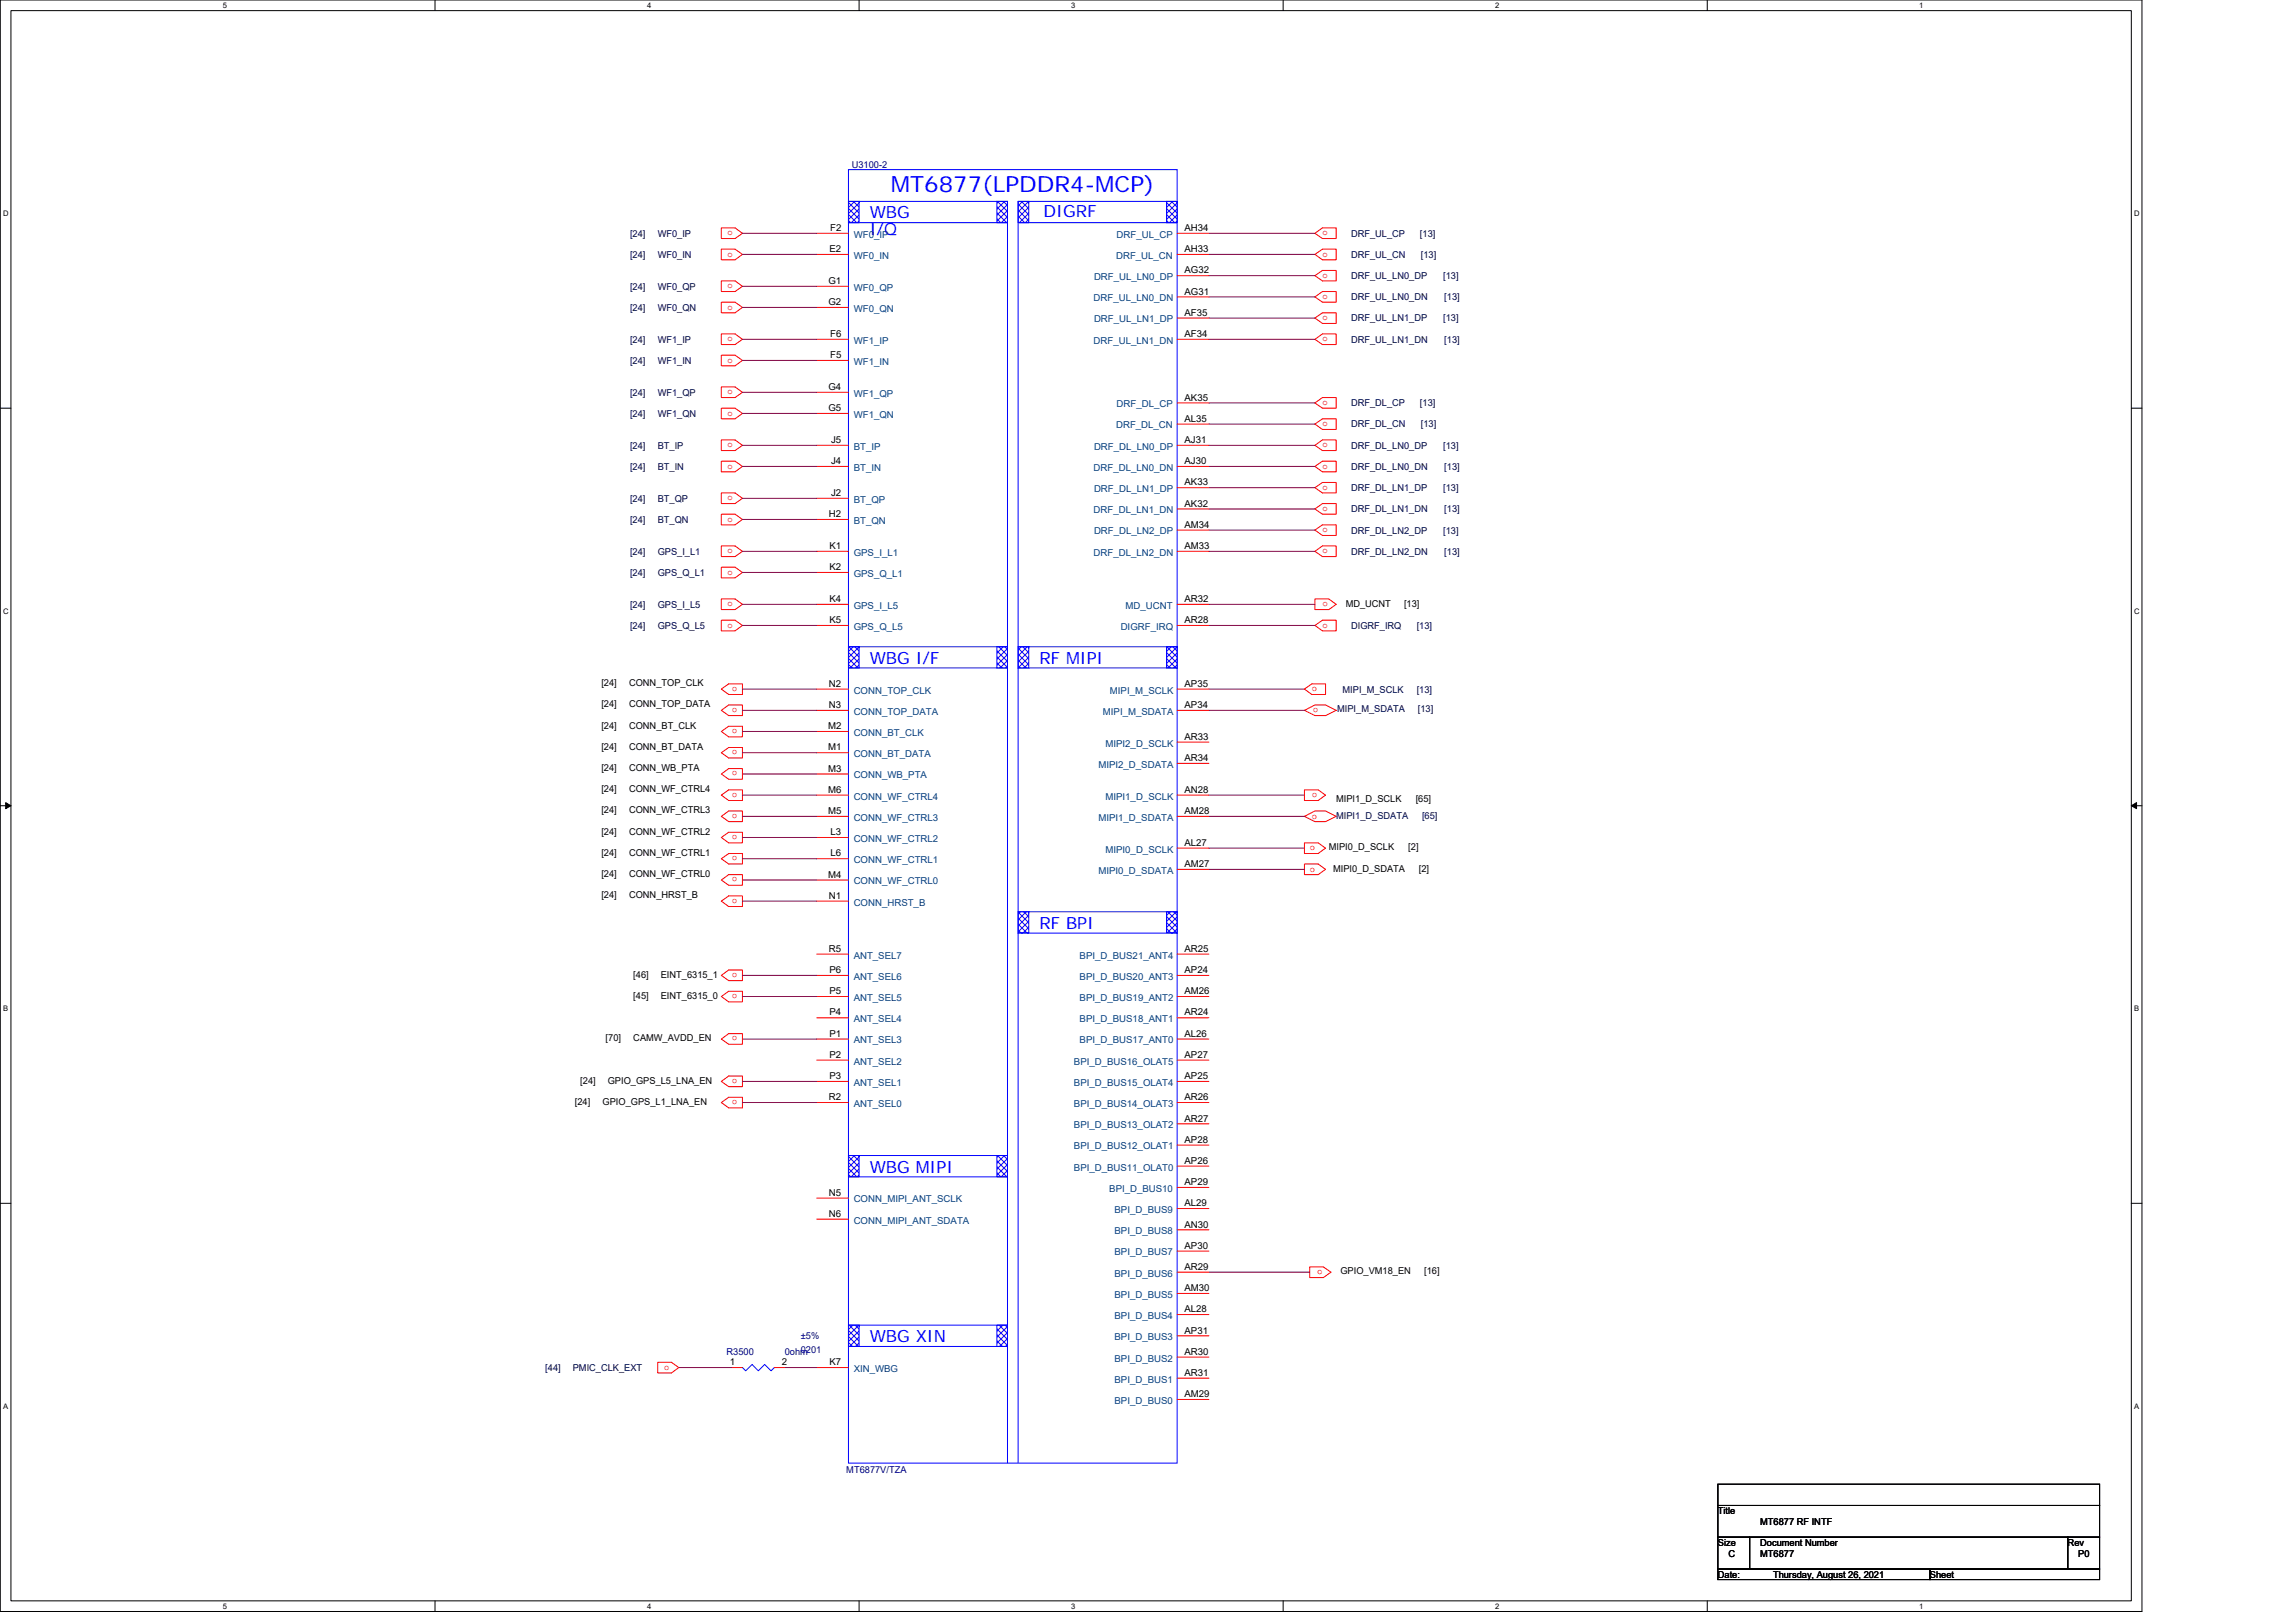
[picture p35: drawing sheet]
<svg xmlns="http://www.w3.org/2000/svg" width="297mm" height="210mm" viewBox="0 0 297 210" stroke-linecap="round" stroke-linejoin="round" font-family="sans-serif">
<defs><g id="words">
<text font-size="2.9" fill="#00f" x="115.2" y="24.8">MT6877(LPDDR4-MCP)</text>
<g font-size="2.2" fill="#00f">
<text x="112.5" y="28.3">WBG</text>
<text x="135" y="28.1">DIGRF</text>
<text x="112.5" y="30.4">I/Q</text>
<text x="112.5" y="85.9">WBG I/F</text>
<text x="134.5" y="85.9">RF MIPI</text>
<text x="134.5" y="120.2">RF BPI</text>
<text x="112.5" y="151.7">WBG MIPI</text>
<text x="112.5" y="173.7">WBG XIN</text>
</g>
<g font-size="1.2" fill="#000080">
<text x="110.2" y="21.7">U3100-2</text>
<text x="103.6" y="173.3">±5%</text>
<text x="94" y="175.3">R3500</text>
<text x="101.5" y="175.3">0ohm</text>
<text x="103.6" y="175">0201</text>
<text x="109.5" y="190.5">MT6877V/TZA</text>
</g>
<g font-size="1.2">
<text x="107.4" y="29.9">F2</text>
<text x="153.2" y="29.9">AH34</text>
<text x="107.3" y="32.6">E2</text>
<text x="153.2" y="32.6">AH33</text>
<text x="153.2" y="35.4">AG32</text>
<text x="107.2" y="36.7">G1</text>
<text x="107.2" y="39.5">G2</text>
<text x="153.2" y="38.1">AG31</text>
<text x="153.2" y="40.9">AF35</text>
<text x="107.4" y="43.6">F6</text>
<text x="107.4" y="46.3">F5</text>
<text x="153.2" y="43.6">AF34</text>
<text x="107.2" y="50.5">G4</text>
<text x="107.2" y="53.2">G5</text>
<text x="153.2" y="51.8">AK35</text>
<text x="107.5" y="57.3">J5</text>
<text x="153.2" y="54.6">AL35</text>
<text x="153.2" y="57.3">AJ31</text>
<text x="107.5" y="60">J4</text>
<text x="107.5" y="64.2">J2</text>
<text x="153.2" y="60">AJ30</text>
<text x="153.2" y="65.6">AK32</text>
<text x="153.2" y="62.8">AK33</text>
<text x="107.2" y="66.9">H2</text>
<text x="107.3" y="71">K1</text>
<text x="153.2" y="71">AM33</text>
<text x="153.2" y="68.3">AM34</text>
<text x="107.3" y="73.8">K2</text>
<text x="107.3" y="77.9">K4</text>
<text x="153.2" y="77.9">AR32</text>
<text x="107.3" y="80.6">K5</text>
<text x="153.2" y="80.6">AR28</text>
<text x="174.1" y="78.5">MD_UCNT</text>
<text x="181.6" y="78.5">[13]</text>
<text x="77.8" y="88.8">[24]</text>
<text x="81.4" y="88.8">CONN_TOP_CLK</text>
<text x="107.2" y="88.9">N2</text>
<text x="153.2" y="88.9">AP35</text>
<text x="77.8" y="91.5">[24]</text>
<text x="77.8" y="94.3">[24]</text>
<text x="81.4" y="91.5">CONN_TOP_DATA</text>
<text x="81.4" y="94.3">CONN_BT_CLK</text>
<text x="107.1" y="94.3">M2</text>
<text x="107.2" y="91.6">N3</text>
<text x="153.2" y="91.6">AP34</text>
<text x="153.2" y="95.7">AR33</text>
<text x="77.8" y="97">[24]</text>
<text x="77.8" y="99.7">[24]</text>
<text x="81.4" y="97">CONN_BT_DATA</text>
<text x="81.4" y="99.7">CONN_WB_PTA</text>
<text x="107.1" y="97.1">M1</text>
<text x="107.1" y="99.8">M3</text>
<text x="153.2" y="98.5">AR34</text>
<text x="77.8" y="102.5">[24]</text>
<text x="77.8" y="105.2">[24]</text>
<text x="77.8" y="108">[24]</text>
<text x="81.4" y="102.5">CONN_WF_CTRL4</text>
<text x="81.4" y="105.2">CONN_WF_CTRL3</text>
<text x="81.4" y="108">CONN_WF_CTRL2</text>
<text x="107.1" y="105.3">M5</text>
<text x="107.1" y="102.6">M6</text>
<text x="153.2" y="102.6">AN28</text>
<text x="153.2" y="105.3">AM28</text>
<text x="172.9" y="103.7">MIPI1_D_SCLK</text>
<text x="183.2" y="103.7">[65]</text>
<text x="77.8" y="110.7">[24]</text>
<text x="77.8" y="113.5">[24]</text>
<text x="81.4" y="110.7">CONN_WF_CTRL1</text>
<text x="81.4" y="113.5">CONN_WF_CTRL0</text>
<text x="107.1" y="113.6">M4</text>
<text x="107.5" y="110.8">L6</text>
<text x="107.5" y="108.1">L3</text>
<text x="153.2" y="112.2">AM27</text>
<text x="153.2" y="109.4">AL27</text>
<text x="171.9" y="110">MIPI0_D_SCLK</text>
<text x="172.5" y="112.8">MIPI0_D_SDATA</text>
<text x="182.2" y="110">[2]</text>
<text x="183.6" y="112.8">[2]</text>
<text x="77.8" y="116.2">[24]</text>
<text x="81.4" y="116.2">CONN_HRST_B</text>
<text x="107.2" y="116.3">N1</text>
<text x="107.2" y="123.1">R5</text>
<text x="107.3" y="125.9">P6</text>
<text x="153.2" y="123.1">AR25</text>
<text x="153.2" y="125.9">AP24</text>
<text x="81.9" y="129.2">[45]</text>
<text x="81.9" y="126.5">[46]</text>
<text x="85.5" y="129.2">EINT_6315_0</text>
<text x="85.5" y="126.5">EINT_6315_1</text>
<text x="107.3" y="131.4">P4</text>
<text x="107.3" y="128.6">P5</text>
<text x="153.2" y="131.4">AR24</text>
<text x="153.2" y="128.6">AM26</text>
<text x="78.4" y="134.7">[70]</text>
<text x="81.9" y="134.7">CAMW_AVDD_EN</text>
<text x="107.3" y="136.9">P2</text>
<text x="107.3" y="134.1">P1</text>
<text x="153.2" y="134.1">AL26</text>
<text x="153.2" y="136.9">AP27</text>
<text x="74.4" y="143">[24]</text>
<text x="75.1" y="140.2">[24]</text>
<text x="78" y="143">GPIO_GPS_L1_LNA_EN</text>
<text x="78.6" y="140.2">GPIO_GPS_L5_LNA_EN</text>
<text x="107.2" y="142.3">R2</text>
<text x="107.3" y="139.6">P3</text>
<text x="153.2" y="142.3">AR26</text>
<text x="153.2" y="139.6">AP25</text>
<text x="153.2" y="145.1">AR27</text>
<text x="153.2" y="147.8">AP28</text>
<text x="107.2" y="154.7">N5</text>
<text x="153.2" y="153.3">AP29</text>
<text x="153.2" y="150.6">AP26</text>
<text x="107.2" y="157.4">N6</text>
<text x="153.2" y="158.8">AN30</text>
<text x="153.2" y="156.1">AL29</text>
<text x="153.2" y="161.6">AP30</text>
<text x="153.2" y="167">AM30</text>
<text x="153.2" y="164.3">AR29</text>
<text x="173.4" y="164.9">GPIO_VM18_EN</text>
<text x="184.3" y="164.9">[16]</text>
<text x="153.2" y="172.5">AP31</text>
<text x="153.2" y="169.8">AL28</text>
<text x="94.4" y="176.6">1</text>
<text x="101.1" y="176.6">2</text>
<text x="107.3" y="176.6">K7</text>
<text x="153.2" y="178">AR31</text>
<text x="153.2" y="175.3">AR30</text>
<text x="153.2" y="180.8">AM29</text>
<text x="222.2" y="195.9">Title</text>
<text x="227.7" y="197.3">MT6877 RF INTF</text>
<text x="222.2" y="200">Size</text>
<text x="223.6" y="201.4">C</text>
<text x="227.7" y="200">Document Number</text>
<text x="227.7" y="201.4">MT6877</text>
<text x="267.5" y="200">Rev</text>
<text x="268.9" y="201.4">P0</text>
<text x="222.2" y="204.1">Date:</text>
<text x="229.4" y="204.1">Thursday, August 26, 2021</text>
<text x="249.7" y="204.1">Sheet</text>
</g>
<g font-size="1.2" fill="#000040">
<text x="81.5" y="30.6">[24]</text>
<text x="81.5" y="33.4">[24]</text>
<text x="85.1" y="30.6">WF0_IP</text>
<text x="85.1" y="33.4">WF0_IN</text>
<text x="174.8" y="30.6">DRF_UL_CP</text>
<text x="174.8" y="33.4">DRF_UL_CN</text>
<text x="183.7" y="30.6">[13]</text>
<text x="183.8" y="33.4">[13]</text>
<text x="81.5" y="37.5">[24]</text>
<text x="81.5" y="40.2">[24]</text>
<text x="85.1" y="37.5">WF0_QP</text>
<text x="85.1" y="40.2">WF0_QN</text>
<text x="174.8" y="36.1">DRF_UL_LN0_DP</text>
<text x="174.8" y="38.8">DRF_UL_LN0_DN</text>
<text x="174.8" y="41.6">DRF_UL_LN1_DP</text>
<text x="186.7" y="36.1">[13]</text>
<text x="186.7" y="41.6">[13]</text>
<text x="186.9" y="38.8">[13]</text>
<text x="81.5" y="44.3">[24]</text>
<text x="81.5" y="47.1">[24]</text>
<text x="85.1" y="44.3">WF1_IP</text>
<text x="85.1" y="47.1">WF1_IN</text>
<text x="174.8" y="44.3">DRF_UL_LN1_DN</text>
<text x="186.9" y="44.3">[13]</text>
<text x="81.5" y="51.2">[24]</text>
<text x="81.5" y="53.9">[24]</text>
<text x="85.1" y="51.2">WF1_QP</text>
<text x="85.1" y="53.9">WF1_QN</text>
<text x="174.8" y="52.6">DRF_DL_CP</text>
<text x="183.7" y="52.6">[13]</text>
<text x="81.5" y="58">[24]</text>
<text x="85.1" y="58">BT_IP</text>
<text x="174.8" y="55.3">DRF_DL_CN</text>
<text x="174.8" y="58">DRF_DL_LN0_DP</text>
<text x="183.8" y="55.3">[13]</text>
<text x="186.7" y="58">[13]</text>
<text x="81.5" y="60.8">[24]</text>
<text x="81.5" y="64.9">[24]</text>
<text x="85.1" y="60.8">BT_IN</text>
<text x="85.1" y="64.9">BT_QP</text>
<text x="174.8" y="60.8">DRF_DL_LN0_DN</text>
<text x="174.8" y="63.5">DRF_DL_LN1_DP</text>
<text x="186.7" y="63.5">[13]</text>
<text x="186.9" y="60.8">[13]</text>
<text x="81.5" y="67.6">[24]</text>
<text x="81.5" y="71.8">[24]</text>
<text x="85.1" y="67.6">BT_QN</text>
<text x="85.1" y="71.8">GPS_I_L1</text>
<text x="174.8" y="66.3">DRF_DL_LN1_DN</text>
<text x="174.8" y="69">DRF_DL_LN2_DP</text>
<text x="174.8" y="71.8">DRF_DL_LN2_DN</text>
<text x="186.7" y="69">[13]</text>
<text x="186.9" y="66.3">[13]</text>
<text x="186.9" y="71.8">[13]</text>
<text x="81.5" y="74.5">[24]</text>
<text x="85.1" y="74.5">GPS_Q_L1</text>
<text x="81.5" y="78.6">[24]</text>
<text x="81.5" y="81.4">[24]</text>
<text x="85.1" y="78.6">GPS_I_L5</text>
<text x="85.1" y="81.4">GPS_Q_L5</text>
<text x="174.8" y="81.4">DIGRF_IRQ</text>
<text x="183.3" y="81.4">[13]</text>
<text x="173.7" y="89.6">MIPI_M_SCLK</text>
<text x="183.3" y="89.6">[13]</text>
<text x="173" y="92.1">MIPI_M_SDATA</text>
<text x="183.4" y="92.1">[13]</text>
<text x="172.9" y="105.9">MIPI1_D_SDATA</text>
<text x="184" y="105.9">[65]</text>
<text x="70.5" y="177.4">[44]</text>
<text x="74.1" y="177.4">PMIC_CLK_EXT</text>
</g>
<g font-size="1.2" fill="#f00">
<text x="94.1" y="30.5">o</text>
<text x="94.1" y="33.2">o</text>
<text x="171.1" y="30.5">o</text>
<text x="171.1" y="33.2">o</text>
<text x="171.1" y="36">o</text>
<text x="94.1" y="37.3">o</text>
<text x="94.1" y="40.1">o</text>
<text x="171.1" y="38.7">o</text>
<text x="171.1" y="41.4">o</text>
<text x="94.1" y="44.2">o</text>
<text x="94.1" y="46.9">o</text>
<text x="171.1" y="44.2">o</text>
<text x="94.1" y="51">o</text>
<text x="94.1" y="53.8">o</text>
<text x="171.1" y="52.4">o</text>
<text x="94.1" y="57.9">o</text>
<text x="171.1" y="55.2">o</text>
<text x="171.1" y="57.9">o</text>
<text x="94.1" y="60.6">o</text>
<text x="94.1" y="64.7">o</text>
<text x="171.1" y="60.6">o</text>
<text x="171.1" y="63.4">o</text>
<text x="94.1" y="67.5">o</text>
<text x="94.1" y="71.6">o</text>
<text x="171.1" y="66.1">o</text>
<text x="171.1" y="68.9">o</text>
<text x="171.1" y="71.6">o</text>
<text x="94.1" y="74.4">o</text>
<text x="171.8" y="77.9" transform="rotate(180 171.8 77.9)">o</text>
<text x="94.1" y="78.5">o</text>
<text x="94.1" y="81.2">o</text>
<text x="171.1" y="81.2">o</text>
<text x="95.4" y="88.8" transform="rotate(180 95.4 88.8)">o</text>
<text x="169.7" y="89.5">o</text>
<text x="95.4" y="91.6" transform="rotate(180 95.4 91.6)">o</text>
<text x="95.4" y="94.3" transform="rotate(180 95.4 94.3)">o</text>
<text x="170.5" y="91.6" transform="rotate(180 170.5 91.6)">o</text>
<text x="95.4" y="97" transform="rotate(180 95.4 97)">o</text>
<text x="95.4" y="99.8" transform="rotate(180 95.4 99.8)">o</text>
<text x="95.4" y="102.6" transform="rotate(180 95.4 102.6)">o</text>
<text x="95.4" y="105.3" transform="rotate(180 95.4 105.3)">o</text>
<text x="169.7" y="105.9">o</text>
<text x="170.4" y="102.6" transform="rotate(180 170.4 102.6)">o</text>
<text x="95.4" y="108" transform="rotate(180 95.4 108)">o</text>
<text x="95.4" y="110.8" transform="rotate(180 95.4 110.8)">o</text>
<text x="95.4" y="113.5" transform="rotate(180 95.4 113.5)">o</text>
<text x="169.4" y="110">o</text>
<text x="169.4" y="112.8">o</text>
<text x="95.4" y="116.3" transform="rotate(180 95.4 116.3)">o</text>
<text x="95.4" y="125.9" transform="rotate(180 95.4 125.9)">o</text>
<text x="95.4" y="128.6" transform="rotate(180 95.4 128.6)">o</text>
<text x="95.4" y="134.1" transform="rotate(180 95.4 134.1)">o</text>
<text x="95.4" y="139.6" transform="rotate(180 95.4 139.6)">o</text>
<text x="95.4" y="142.3" transform="rotate(180 95.4 142.3)">o</text>
<text x="171.1" y="164.3" transform="rotate(180 171.1 164.3)">o</text>
<text x="85.9" y="177.2">o</text>
</g>
<g font-size="1.2" fill="#004080">
<text x="110.4" y="30.8">WF0_IP</text>
<text x="110.4" y="33.5">WF0_IN</text>
<text x="144.4" y="33.5">DRF_UL_CN</text>
<text x="144.5" y="30.8">DRF_UL_CP</text>
<text x="110.4" y="37.6">WF0_QP</text>
<text x="110.4" y="40.3">WF0_QN</text>
<text x="141.5" y="39">DRF_UL_LN0_DN</text>
<text x="141.5" y="36.2">DRF_UL_LN0_DP</text>
<text x="141.5" y="41.7">DRF_UL_LN1_DP</text>
<text x="110.4" y="44.5">WF1_IP</text>
<text x="110.4" y="47.2">WF1_IN</text>
<text x="141.5" y="44.5">DRF_UL_LN1_DN</text>
<text x="110.4" y="51.3">WF1_QP</text>
<text x="144.5" y="52.7">DRF_DL_CP</text>
<text x="110.4" y="54.1">WF1_QN</text>
<text x="110.4" y="58.2">BT_IP</text>
<text x="141.5" y="58.2">DRF_DL_LN0_DP</text>
<text x="144.4" y="55.4">DRF_DL_CN</text>
<text x="110.4" y="60.9">BT_IN</text>
<text x="110.4" y="65">BT_QP</text>
<text x="141.5" y="60.9">DRF_DL_LN0_DN</text>
<text x="141.5" y="63.7">DRF_DL_LN1_DP</text>
<text x="110.4" y="67.8">BT_QN</text>
<text x="110.4" y="71.9">GPS_I_L1</text>
<text x="141.5" y="66.4">DRF_DL_LN1_DN</text>
<text x="141.5" y="71.9">DRF_DL_LN2_DN</text>
<text x="141.5" y="69.2">DRF_DL_LN2_DP</text>
<text x="110.4" y="74.6">GPS_Q_L1</text>
<text x="110.4" y="78.8">GPS_I_L5</text>
<text x="110.4" y="81.5">GPS_Q_L5</text>
<text x="145" y="81.5">DIGRF_IRQ</text>
<text x="145.6" y="78.8">MD_UCNT</text>
<text x="110.4" y="89.7">CONN_TOP_CLK</text>
<text x="143.6" y="89.7">MIPI_M_SCLK</text>
<text x="110.4" y="92.5">CONN_TOP_DATA</text>
<text x="110.4" y="95.2">CONN_BT_CLK</text>
<text x="142.7" y="92.5">MIPI_M_SDATA</text>
<text x="110.4" y="98">CONN_BT_DATA</text>
<text x="110.4" y="100.7">CONN_WB_PTA</text>
<text x="142.1" y="99.3">MIPI2_D_SDATA</text>
<text x="143" y="96.6">MIPI2_D_SCLK</text>
<text x="110.4" y="106.2">CONN_WF_CTRL3</text>
<text x="110.4" y="103.4">CONN_WF_CTRL4</text>
<text x="142.1" y="106.2">MIPI1_D_SDATA</text>
<text x="143" y="103.4">MIPI1_D_SCLK</text>
<text x="110.4" y="111.7">CONN_WF_CTRL1</text>
<text x="110.4" y="108.9">CONN_WF_CTRL2</text>
<text x="142.1" y="113.1">MIPI0_D_SDATA</text>
<text x="143" y="110.3">MIPI0_D_SCLK</text>
<text x="110.4" y="117.2">CONN_HRST_B</text>
<text x="110.4" y="114.4">CONN_WF_CTRL0</text>
<text x="110.4" y="124">ANT_SEL7</text>
<text x="139.7" y="124">BPI_D_BUS21_ANT4</text>
<text x="110.4" y="129.5">ANT_SEL5</text>
<text x="110.4" y="126.8">ANT_SEL6</text>
<text x="139.7" y="129.5">BPI_D_BUS19_ANT2</text>
<text x="139.7" y="126.8">BPI_D_BUS20_ANT3</text>
<text x="110.4" y="137.7">ANT_SEL2</text>
<text x="110.4" y="135">ANT_SEL3</text>
<text x="110.4" y="132.2">ANT_SEL4</text>
<text x="138.9" y="137.7">BPI_D_BUS16_OLAT5</text>
<text x="139.7" y="132.2">BPI_D_BUS18_ANT1</text>
<text x="139.7" y="135">BPI_D_BUS17_ANT0</text>
<text x="110.4" y="143.2">ANT_SEL0</text>
<text x="110.4" y="140.5">ANT_SEL1</text>
<text x="138.9" y="143.2">BPI_D_BUS14_OLAT3</text>
<text x="138.9" y="140.5">BPI_D_BUS15_OLAT4</text>
<text x="138.9" y="146">BPI_D_BUS13_OLAT2</text>
<text x="138.9" y="148.7">BPI_D_BUS12_OLAT1</text>
<text x="110.4" y="155.6">CONN_MIPI_ANT_SCLK</text>
<text x="138.9" y="151.4">BPI_D_BUS11_OLAT0</text>
<text x="143.5" y="154.2">BPI_D_BUS10</text>
<text x="110.4" y="158.3">CONN_MIPI_ANT_SDATA</text>
<text x="144.2" y="159.7">BPI_D_BUS8</text>
<text x="144.2" y="156.9">BPI_D_BUS9</text>
<text x="144.2" y="167.9">BPI_D_BUS5</text>
<text x="144.2" y="165.2">BPI_D_BUS6</text>
<text x="144.2" y="162.4">BPI_D_BUS7</text>
<text x="144.2" y="173.4">BPI_D_BUS3</text>
<text x="144.2" y="170.6">BPI_D_BUS4</text>
<text x="110.4" y="177.5">XIN_WBG</text>
<text x="144.2" y="178.9">BPI_D_BUS1</text>
<text x="144.2" y="176.1">BPI_D_BUS2</text>
<text x="144.2" y="181.6">BPI_D_BUS0</text>
</g>
<g font-size="1">
<text x="28.8" y="1">5</text>
<text x="83.7" y="1">4</text>
<text x="138.6" y="1">3</text>
<text x="193.4" y="1">2</text>
<text x="248.3" y="1">1</text>
<text x=".4" y="28">D</text>
<text x="276.1" y="28">D</text>
<text x=".4" y="79.4">C</text>
<text x="276.1" y="79.4">C</text>
<text x=".4" y="130.9">B</text>
<text x="276.1" y="130.9">B</text>
<text x=".4" y="182.3">A</text>
<text x="276.1" y="182.3">A</text>
<text x="28.8" y="208.2">5</text>
<text x="83.7" y="208.2">4</text>
<text x="138.6" y="208.2">3</text>
<text x="193.4" y="208.2">2</text>
<text x="248.3" y="208.2">1</text>
</g>
</g></defs>
<path d="M0 0h277.1v208.5h-277.1zM1.4 1.4h274.3v205.7h-274.3z" fill="none" stroke="#000" stroke-width=".13"/>
<g fill="#fff">
<path d="M28.8 .1h.6v1.1h-.6z"/>
<path d="M28.8 207.3h.6v1.1h-.6z"/>
</g>
<path d="M56.3 0v1.4M56.3 207.1v1.4" fill="none" stroke="#000" stroke-width=".13"/>
<g fill="#fff">
<path d="M83.7 .1h.6v1.1h-.6z"/>
<path d="M83.7 207.3h.6v1.1h-.6z"/>
</g>
<path d="M111.1 0v1.4M111.1 207.1v1.4" fill="none" stroke="#000" stroke-width=".13"/>
<g fill="#fff">
<path d="M138.6 .1h.5v1.1h-.5z"/>
<path d="M138.6 207.3h.5v1.1h-.5z"/>
</g>
<path d="M166 0v1.4M166 207.1v1.4" fill="none" stroke="#000" stroke-width=".13"/>
<g fill="#fff">
<path d="M193.4 .1h.6v1.1h-.6z"/>
<path d="M193.4 207.3h.6v1.1h-.6z"/>
</g>
<path d="M220.9 0v1.4M220.9 207.1v1.4" fill="none" stroke="#000" stroke-width=".13"/>
<g fill="#fff">
<path d="M248.3 .1h.6v1.1h-.6z"/>
<path d="M248.3 207.3h.6v1.1h-.6z"/>
<path d="M.4 27.1h.7v1.1h-.7z"/>
<path d="M276.1 27.1h.7v1.1h-.7z"/>
<path d="M.4 78.5h.7v1.1h-.7z"/>
<path d="M276.1 78.5h.7v1.1h-.7z"/>
</g>
<path d="M0 52.8h1.4M275.7 52.8h1.4" fill="none" stroke="#000" stroke-width=".13"/>
<g fill="#fff">
<path d="M.4 130h.7v1.1h-.7z"/>
<path d="M276.1 130h.7v1.1h-.7z"/>
</g>
<path d="M0 104.2h1.4M275.7 104.2h1.4" fill="none" stroke="#000" stroke-width=".13"/>
<path d="M.7 103.8l.7 .4-.7 .4zM275.7 104.2l.7-.4v.8z" fill="#000" stroke="#000" stroke-width=".13"/>
<g fill="#fff">
<path d="M.4 181.4h.7v1.1h-.7z"/>
<path d="M276.1 181.4h.7v1.1h-.7z"/>
</g>
<path d="M0 155.7h1.4M275.7 155.7h1.4M222.2 198.9h4.2v4.1h-4.2zM222.2 192h49.4v2.8h-49.4zM222.2 194.8h49.4v4.1h-49.4zM226.4 198.9h41.1v4.1h-41.1zM267.5 198.9h4.1v4.1h-4.1zM222.2 203h27.5v1.4h-27.5zM249.7 203h21.9v1.4h-21.9z" fill="none" stroke="#000" stroke-width=".13"/>
<g fill="none" stroke="#f00" stroke-width=".13">
<path d="M93.3 29.5h1.8l1 .7-1 .7h-1.8zM93.3 32.2h1.8l1 .7-1 .7h-1.8zM93.3 36.3h1.8l1 .7-1 .7h-1.8zM93.3 39.1h1.8l1 .7-1 .7h-1.8zM170.1 30.2l1-.7h1.8v1.4h-1.8zM170.1 32.9l1-.7h1.8v1.4h-1.8zM170.1 35.7l1-.7h1.8v1.3h-1.8zM170.1 38.4l1-.7h1.8v1.4h-1.8zM93.3 43.2h1.8l1 .7-1 .7h-1.8zM93.3 46h1.8l1 .6-1 .7h-1.8zM93.3 50.1h1.8l1 .7-1 .6h-1.8zM93.3 52.8h1.8l1 .7-1 .7h-1.8z"/>
<path d="M93.3 56.9h1.8l1 .7-1 .7h-1.8zM93.3 59.7h1.8l1 .6-1 .7h-1.8zM170.1 52.1l1-.7h1.8v1.4h-1.8zM170.1 54.9l1-.7h1.8v1.4h-1.8zM170.1 57.6l1-.7h1.8v1.4h-1.8zM170.1 41.1l1-.6h1.8v1.3h-1.8zM170.1 43.9l1-.7h1.8v1.4h-1.8zM93.3 63.8h1.8l1 .7-1 .7h-1.8zM93.3 66.5h1.8l1 .7-1 .7h-1.8zM93.3 70.6h1.8l1 .7-1 .7h-1.8zM93.3 73.4h1.8l1 .7-1 .7h-1.8zM93.3 77.5h1.8l1 .7-1 .7h-1.8z"/>
<path d="M170.1 60.3l1-.6h1.8v1.3h-1.8zM170.1 63.1l1-.7h1.8v1.4h-1.8zM170.1 65.8l1-.6h1.8v1.3h-1.8zM170.1 68.6l1-.7h1.8v1.4h-1.8zM170.1 71.3l1-.7h1.8v1.4h-1.8zM170.1 77.5h1.8l1 .7-1 .7h-1.8zM93.3 89.2l1-.7h1.8v1.4h-1.8zM93.3 91.9l1-.7h1.8v1.4h-1.8zM93.3 94.6l1-.6h1.8v1.3h-1.8zM93.3 97.4l1-.7h1.8v1.4h-1.8zM93.3 80.2h1.8l1 .7-1 .7h-1.8zM168.8 91.9l1.3-.7h1.4l1.4 .7-1.4 .7h-1.4z"/>
<path d="M168.8 89.2l.9-.7h1.8v1.4h-1.8zM170.1 80.9l1-.7h1.8v1.4h-1.8zM93.3 100.1l1-.7h1.8v1.4h-1.8zM93.3 102.9l1-.7h1.8v1.4h-1.8zM93.3 105.6l1-.7h1.8v1.4h-1.8zM93.3 108.4l1-.7h1.8v1.4h-1.8zM93.3 111.1l1-.7h1.8v1.4h-1.8zM93.3 113.9l1-.7h1.8v1.3h-1.8zM93.3 116.6l1-.7h1.8v1.4h-1.8zM168.8 105.6l1.3-.7h1.4l1.4 .7-1.4 .7h-1.4zM168.8 102.2h1.7l1 .7-1 .7h-1.7zM168.8 109.1h1.7l1 .6-1 .7h-1.7z"/>
<path d="M168.8 111.8h1.7l1 .7-1 .7h-1.7zM93.3 139.9l1-.7h1.8v1.4h-1.8zM93.3 128.9l1-.7h1.8v1.4h-1.8zM93.3 126.2l1-.7h1.8v1.4h-1.8zM93.3 134.4l1-.7h1.8v1.4h-1.8zM93.3 142.6l1-.6h1.8v1.3h-1.8zM85.1 176.3h1.8l.9 .6-.9 .7h-1.8zM169.4 163.9h1.8l1 .7-1 .7h-1.8z"/>
</g>
<path d="M150.9 26.1h1.4v2.7h-1.4z" fill="#fff"/>
<path d="M150.9 26.1v2.7h1.4v-2.7z" fill-rule="evenodd" fill="#00f" stroke="#00f" stroke-width=".13"/>
<path d="M109.8 21.9h42.5v167.4h-42.5z" fill="none" stroke="#00f" stroke-width=".13"/>
<path d="M131.7 26.1h1.4v2.7h-1.4z" fill="#fff"/>
<path d="M131.7 26.1v2.7h1.4v-2.7z" fill-rule="evenodd" fill="#00f" stroke="#00f" stroke-width=".13"/>
<path d="M109.8 26.1h1.3v2.7h-1.3z" fill="#fff"/>
<path d="M109.8 26.1v2.7h1.3v-2.7z" fill-rule="evenodd" fill="#00f" stroke="#00f" stroke-width=".13"/>
<path d="M129 26.1h1.3v2.7h-1.3z" fill="#fff"/>
<path d="M129 26.1v2.7h1.3v-2.7z" fill-rule="evenodd" fill="#00f" stroke="#00f" stroke-width=".13"/>
<path d="M129 83.7h1.3v2.7h-1.3z" fill="#fff"/>
<path d="M129 83.7v2.7h1.3v-2.7z" fill-rule="evenodd" fill="#00f" stroke="#00f" stroke-width=".13"/>
<path d="M109.8 83.7h1.3v2.7h-1.3z" fill="#fff"/>
<path d="M109.8 83.7v2.7h1.3v-2.7z" fill-rule="evenodd" fill="#00f" stroke="#00f" stroke-width=".13"/>
<path d="M131.7 118h1.4v2.7h-1.4z" fill="#fff"/>
<path d="M131.7 118v2.7h1.4v-2.7z" fill-rule="evenodd" fill="#00f" stroke="#00f" stroke-width=".13"/>
<path d="M150.9 118h1.4v2.7h-1.4z" fill="#fff"/>
<path d="M150.9 118v2.7h1.4v-2.7z" fill-rule="evenodd" fill="#00f" stroke="#00f" stroke-width=".13"/>
<path d="M131.7 83.7h1.4v2.7h-1.4z" fill="#fff"/>
<path d="M131.7 83.7v2.7h1.4v-2.7z" fill-rule="evenodd" fill="#00f" stroke="#00f" stroke-width=".13"/>
<path d="M150.9 83.7h1.4v2.7h-1.4z" fill="#fff"/>
<path d="M150.9 83.7v2.7h1.4v-2.7z" fill-rule="evenodd" fill="#00f" stroke="#00f" stroke-width=".13"/>
<path d="M129 171.4h1.3v2.8h-1.3z" fill="#fff"/>
<path d="M129 171.4v2.8h1.3v-2.8z" fill-rule="evenodd" fill="#00f" stroke="#00f" stroke-width=".13"/>
<path d="M109.8 171.4h1.3v2.8h-1.3z" fill="#fff"/>
<path d="M109.8 171.4v2.8h1.3v-2.8z" fill-rule="evenodd" fill="#00f" stroke="#00f" stroke-width=".13"/>
<path d="M109.8 149.5h1.3v2.8h-1.3z" fill="#fff"/>
<path d="M109.8 149.5v2.8h1.3v-2.8z" fill-rule="evenodd" fill="#00f" stroke="#00f" stroke-width=".13"/>
<path d="M129 149.5h1.3v2.8h-1.3z" fill="#fff"/>
<path d="M129 149.5v2.8h1.3v-2.8z" fill-rule="evenodd" fill="#00f" stroke="#00f" stroke-width=".13"/>
<g fill="none" stroke="#00f" stroke-width=".13">
<path d="M109.8 26.1h20.5v163.2M109.8 28.8h20.5M131.7 28.8h20.6M152.3 26.1h-20.6v163.2M109.8 86.4h20.5M109.8 83.7h20.5M131.7 86.4h20.6M131.7 83.7h20.6M131.7 118h20.6M131.7 120.7h20.6M109.8 152.3h20.5M109.8 149.5h20.5"/>
<path d="M96.1 176.9l.4 .5 .8-.9 .8 .9 .8-.9 .9 .9 .4-.5M109.8 171.4h20.5M109.8 174.2h20.5"/>
</g>
<g fill="none" stroke="#f00" stroke-width=".13">
<path d="M105.7 30.2h4.1M105.7 32.9h4.1M105.7 37h4.1M105.7 39.8h4.1M152.3 30.2h4.1M152.3 32.9h4.1M152.3 35.7h4.1M152.3 38.4h4.1M105.7 43.9h4.1M105.7 46.6h4.1M105.7 50.8h4.1M105.7 53.5h4.1"/>
<path d="M105.7 57.6h4.1M152.3 41.1h4.1M152.3 43.9h4.1M152.3 57.6h4.1M152.3 52.1h4.1M152.3 54.9h4.1M105.7 60.3h4.1M105.7 64.5h4.1M105.7 67.2h4.1M105.7 71.3h4.1M105.7 74.1h4.1M105.7 78.2h4.1"/>
<path d="M152.3 60.3h4.1M152.3 63.1h4.1M152.3 65.8h4.1M152.3 68.6h4.1M152.3 71.3h4.1M152.3 78.2h4.1M105.7 89.2h4.1M105.7 91.9h4.1M105.7 94.6h4.1M105.7 97.4h4.1M105.7 80.9h4.1M152.3 96h4.1"/>
<path d="M152.3 98.8h4.1M152.3 89.2h4.1M152.3 91.9h4.1M152.3 80.9h4.1M105.7 116.6h4.1M105.7 100.1h4.1M105.7 113.9h4.1M105.7 111.1h4.1M105.7 108.4h4.1M105.7 105.6h4.1M105.7 102.9h4.1M152.3 102.9h4.1"/>
<path d="M152.3 105.6h4.1M152.3 112.5h4.1M152.3 109.7h4.1M105.7 139.9h4.1M105.7 137.2h4.1M105.7 134.4h4.1M105.7 131.7h4.1M105.7 128.9h4.1M105.7 126.2h4.1M105.7 123.4h4.1M152.3 139.9h4.1M152.3 131.7h4.1"/>
<path d="M152.3 123.4h4.1M152.3 137.2h4.1M152.3 128.9h4.1M152.3 134.4h4.1M152.3 126.2h4.1M105.7 142.6h4.1M105.7 155h4.1M105.7 157.7h4.1M152.3 142.6h4.1M152.3 145.4h4.1M152.3 150.9h4.1M152.3 148.1h4.1"/>
<path d="M152.3 159.1h4.1M152.3 156.4h4.1M152.3 153.6h4.1M94.7 176.9h1.4M100.2 176.9h1.3M105.7 176.9h4.1M152.3 172.8h4.1M152.3 170.1h4.1M152.3 167.3h4.1M152.3 164.6h4.1M152.3 161.9h4.1M152.3 178.3h4.1"/>
<path d="M152.3 175.6h4.1M152.3 181.1h4.1"/>
</g>
<g fill="none" stroke="#800040" stroke-width=".13">
<path d="M96.1 30.2h9.6M96.1 32.9h9.6M96.1 37h9.6M96.1 39.8h9.6M156.4 30.2h13.7M156.4 32.9h13.7M156.4 35.7h13.7M156.4 38.4h13.7M96.1 43.9h9.6M96.1 46.6h9.6M96.1 50.8h9.6M96.1 53.5h9.6"/>
<path d="M96.1 57.6h9.6M156.4 52.1h13.7M156.4 54.9h13.7M156.4 57.6h13.7M156.4 41.1h13.7M156.4 43.9h13.7M96.1 60.3h9.6M96.1 64.5h9.6M96.1 67.2h9.6M96.1 71.3h9.6M96.1 74.1h9.6M96.1 78.2h9.6"/>
<path d="M156.4 78.2h13.7M156.4 60.3h13.7M156.4 63.1h13.7M156.4 65.8h13.7M156.4 68.6h13.7M156.4 71.3h13.7M96.1 80.9h9.6M96.1 89.2h9.6M96.1 91.9h9.6M96.1 94.6h9.6M96.1 97.4h9.6M156.4 80.9h13.7"/>
<path d="M156.4 89.2h12.4M156.4 91.9h12.4M96.1 100.1h9.6M96.1 102.9h9.6M96.1 105.6h9.6M96.1 108.4h9.6M96.1 111.1h9.6M96.1 113.9h9.6M96.1 116.6h9.6M156.4 102.9h12.4M156.4 105.6h12.4M156.4 109.7h12.4"/>
<path d="M156.4 112.5h12.4M96.1 139.9h9.6M96.1 134.4h9.6M96.1 128.9h9.6M96.1 126.2h9.6M96.1 142.6h9.6M87.8 176.9h6.9M101.5 176.9h4.2M156.4 164.6h13"/>
</g>
<use href="#words"/>
</svg>
